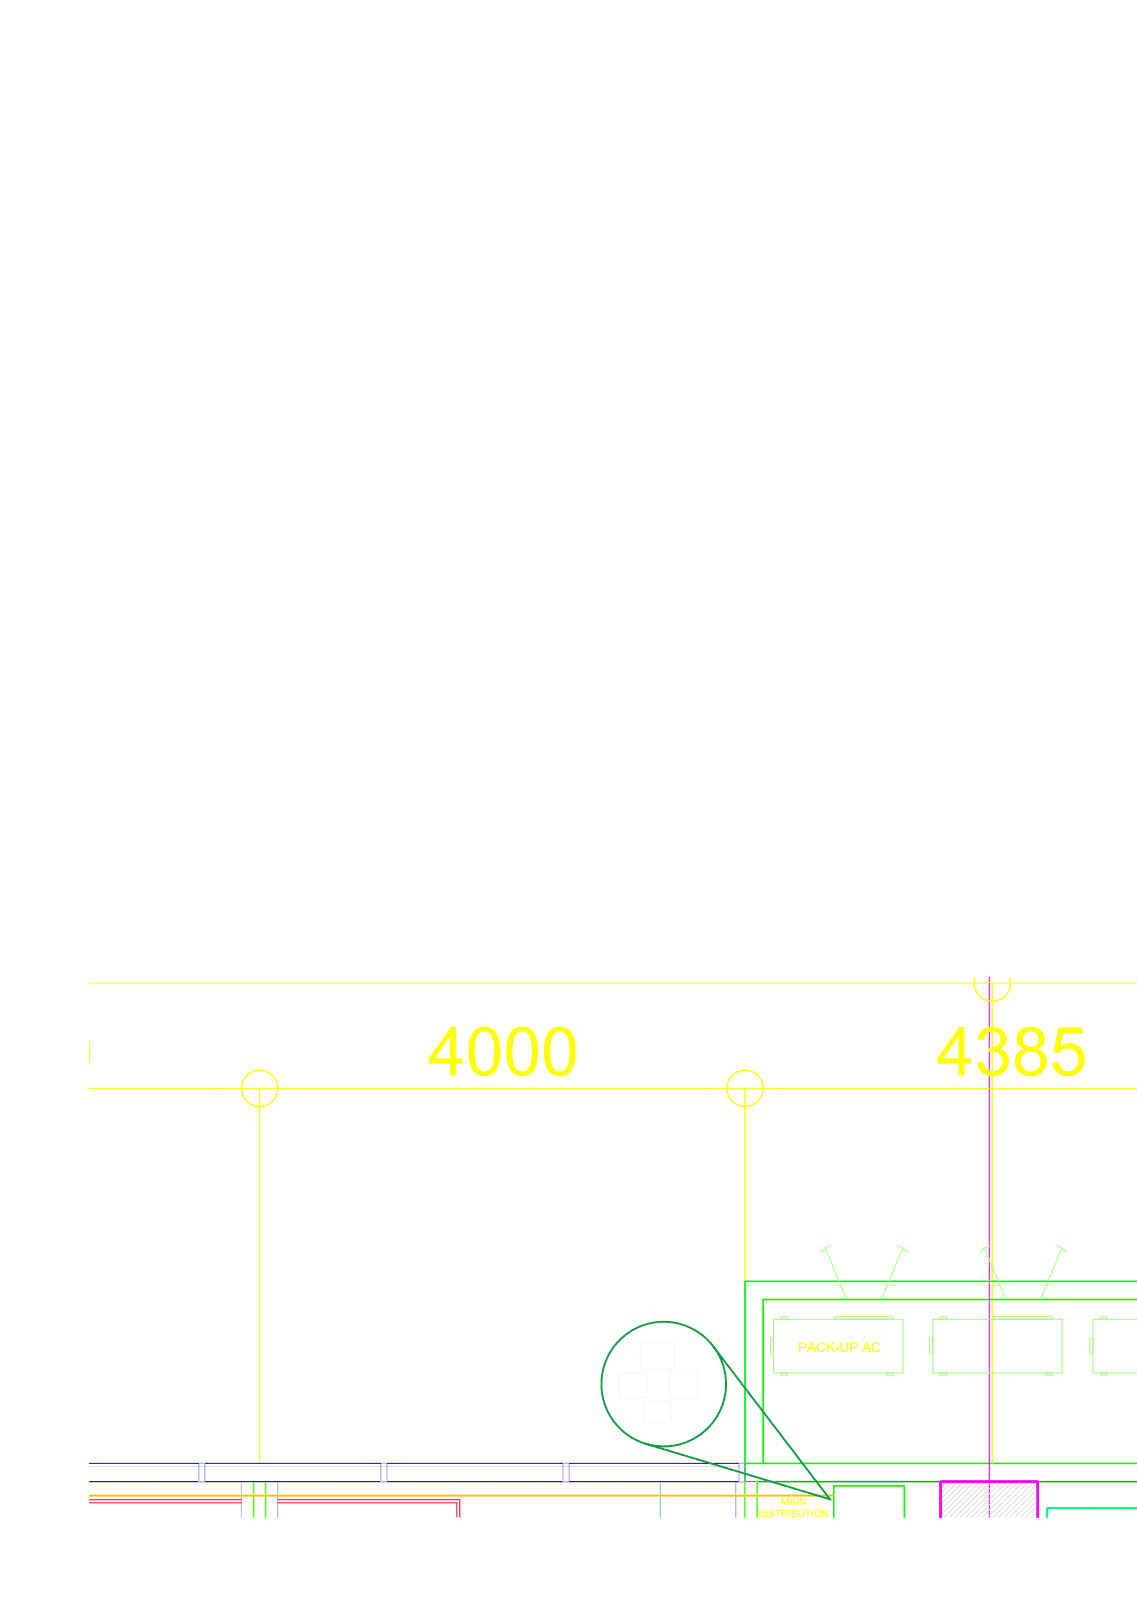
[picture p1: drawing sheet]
<svg xmlns="http://www.w3.org/2000/svg" width="210mm" height="297mm" viewBox="0 0 210 297" stroke-linecap="round" stroke-linejoin="round" font-family="sans-serif">
<defs><g id="words">
<g font-size="12.5" fill="#ff0">
<text x="3.3" y="198.5">00</text>
<text x="79" y="198.5">4000</text>
<text x="172.9" y="198.5">4385</text>
</g>
<text font-size="2.5" fill="#ff0" x="147.3" y="249.5">PACK-UP AC</text>
<g font-size="1.8" fill="#ff0">
<text x="140" y="280">DISTRIBUTION</text>
<text x="144.2" y="277.8">MAIN</text>
</g>
</g></defs>
<!-- layer: A-WALL -->
<path d="M210 236.5h-72.5v37M210 239.9h-69.1v30.3M137.5 270.2h72.5M139.8 273.5h70.2M153.9 280.1v-5.8h13v5.8" fill="none" stroke="#0f0" stroke-width=".3"/>
<!-- layer: L-COLUMN -->
<path d="M182.6 180.5h.1M182.6 180.5v99.6M16.5 273.5h193.5" fill="none" stroke="#f0f" stroke-width=".18"/>
<!-- layer: DIMS -->
<g fill="none" stroke="#ff0" stroke-width=".18">
<path d="M16.5 181.5h193.5M180 180.5a3.4 3.4 0 0 0 3.2 4.3 3.4 3.4 0 0 0 3.2-4.3M183.2 181.4v88.7M16.5 200.9h193.5M47.9 200.9v69.2M137.5 200.9v69.2"/>
<circle cx="47.9" cy="200.9" r="3.4"/>
<circle cx="137.5" cy="200.9" r="3.4"/>
</g>
<!-- layer: HATCH -->
<g fill="none" stroke="#dcdcdc" stroke-width=".18">
<path d="M16.5 270.7h121M173.9 273.5l-.2 .2M174.9 273.5l-1.2 1.2M175.9 273.5l-2.2 2.2M176.9 273.5l-3.2 3.2M177.9 273.5l-4.2 4.2M178.9 273.5l-5.2 5.3M179.9 273.5l-6.2 6.2M180.9 273.5l-6.6 6.6M181.9 273.5l-6.6 6.6M182.9 273.5l-6.6 6.6M183.9 273.5l-6.6 6.6"/>
<path d="M184.9 273.5l-6.6 6.6M185.9 273.5l-6.6 6.6M187 273.5l-6.7 6.6M187.9 273.5l-6.6 6.6M189 273.5l-6.6 6.6M190 273.5l-6.6 6.6M191 273.5l-6.6 6.6M191.6 273.9l-6.2 6.2M191.6 274.9l-5.2 5.2M191.6 275.9l-4.2 4.2M191.6 276.9l-3.2 3.2M191.6 277.9l-2.2 2.2"/>
<path d="M191.6 278.9l-1.2 1.2M191.6 279.9l-.2 .2"/>
</g>
<!-- layer: A-COLUMN -->
<path d="M173.7 280.1v-6.6h17.9v6.6" fill="none" stroke="#f0f" stroke-width=".51"/>
<!-- layer: A-INT WALL -->
<path d="M46.8 273.5v6.6M49 273.5v6.6M137.5 273.5v6.6M139.8 273.5v6.6" fill="none" stroke="#7fff00" stroke-width=".3"/>
<!-- layer: CW -->
<path d="M36.7 270.2h1.1v3.3h-1.1zM44.6 273.5v6.6M51.3 273.5v6.6M70.3 270.2h1.1v3.3h-1.1zM103.9 270.2h1.2v3.3h-1.2zM135.9 273.5v6.6M136.4 270.2h1.1v3.3h-1.1z" fill="none" stroke="#7f9fff" stroke-width=".18"/>
<!-- layer: FURN -->
<path d="M121.9 273.5v6.6" fill="none" stroke="#0ff" stroke-width=".18"/>
<!-- layer: WINDOWS -->
<path d="M16.5 270.2h121M16.5 273.5h121" fill="none" stroke="#00f" stroke-width=".18"/>
<!-- layer: STALL -->
<path d="M16.5 276.9h28.1M16.5 277.4h28.1M51.3 276.9h33.6v3.2M51.3 277.4h33v2.7" fill="none" stroke="#f00" stroke-width=".18"/>
<!-- layer: EQPT -->
<g fill="none" stroke="#9fff7f" stroke-width=".18">
<path d="M151.5 231.2l.9-.8 3.9 9.5M153.5 229.9l-1.1 .5M165.6 229.9l1.1 .5M167.5 231.2l-.8-.8-4 9.5M180.9 231.2l.8-.8 4 9.5M182.9 229.9l-1.2 .5M194.9 229.9l1.2 .5M196.9 231.2l-.8-.8-4 9.5M142.2 247.1h.6v2.9h-.6zM142.8 243.6h23.9v9.9h-23.9zM144.2 253.5h1.2v.5h-1.2zM144.2 243h1.2v.6h-1.2z"/>
<path d="M154.1 243h10.8v.6h-10.8zM163.7 253.5h1.2v.5h-1.2zM171.6 247.1h.6v2.9h-.6zM172.2 243.6h23.9v9.9h-23.9zM173.5 253.5h1.3v.5h-1.3zM173.5 243h1.3v.6h-1.3zM183.5 243h10.8v.6h-10.8zM193.1 253.5h1.2v.5h-1.2zM201.2 247.1h.6v2.9h-.6zM203.1 253.5h1.3v.5h-1.3zM203.1 243h1.3v.6h-1.3zM210 243.6h-8.2v9.9h8.2"/>
</g>
<!-- layer: CAT-6(Ceiling Wires) -->
<path d="M16.5 276.1h137.4" fill="none" stroke="#ffbf00" stroke-width=".36"/>
<!-- layer: CAT-6(End host to switch) -->
<path d="M210 278.4h-16.7v1.7" fill="none" stroke="#00ff7f" stroke-width=".36"/>
<!-- layer: 1 -->
<g fill="none" stroke="#139b48" stroke-width=".36">
<path d="M131.7 248.5l21.5 28.3M119.2 266.5l34.2 10.3"/>
<circle cx="122.5" cy="255.5" r="11.5"/>
</g>
<g fill="none" stroke="#fafafa" stroke-width=".36">
<path d="M114.2 257.5v.5h.5M114.2 254v.2M114.2 254.2v.6M114.2 254.9v.1M114.2 255v.6M114.2 255.7v.1M114.2 255.8v.6M114.2 256.5v.1M114.2 256.7v.5M114.2 257.3v.1M114.7 253.5h-.5v.5M114.8 258h.1"/>
<path d="M114.8 253.5h.1M115 258h.5M115 253.5h.5M115.6 258h.1M115.6 253.5h.1M115.8 258h.5M115.8 253.5h.5M116.4 258h.1M116.4 253.5h.1M116.6 258h.5M116.6 253.5h.5M117.2 258h.1"/>
<path d="M117.2 253.5h.1M117.4 258h.5M117.4 253.5h.5M118 258h.1M118 253.5h.1M118.2 258h.5M118.2 253.5h.5M118.3 252.4v.4h.5M118.3 248.2v.1M118.3 248.4v.5M118.3 249v.1M118.3 249.2v.6"/>
<path d="M118.3 249.8v.1M118.3 250v.6M118.3 250.6v.1M118.3 250.8v.6M118.3 251.4v.2M118.3 251.6v.6M118.3 252.2v.2M118.8 258h.1M118.8 253.5h.1M118.8 259.3v.1M118.8 259.5v.6M118.8 247.7h-.5v.4"/>
<path d="M118.9 252.8h.1M118.9 247.7h.1M119 253.5h.5v.5M119.1 252.8h.5M119.1 247.7h.5M119.2 258.7h-.4v.6M119.2 258.7h.1M119.4 258.7h.6M119.5 257.5v.5h-.5M119.5 254v.2M119.5 254.2v.6M119.5 254.9v.1"/>
<path d="M119.5 255v.6M119.5 255.7v.1M119.5 255.8v.6M119.5 256.5v.1M119.5 256.7v.5M119.5 257.3v.1M119.7 252.8h.2M119.7 247.7h.2M119.9 252.8h.5M119.9 247.7h.5M120 258.7h.1M120.2 258.7h.6"/>
<path d="M120.5 252.8h.2M120.5 247.7h.2M120.7 252.8h.5M120.7 247.7h.5M120.8 258.7h.2M121 258.7h.6M121.3 252.8h.2M121.3 247.7h.2M121.5 252.8h.6M121.5 247.7h.6M121.6 258.7h.2M121.8 258.7h.6"/>
<path d="M122.1 252.8h.2M122.1 247.7h.2M122.3 252.8h.6M122.3 247.7h.6M122.4 258.7h.2M122.6 258.7h.6M122.9 252.8h.2M122.9 247.7h.2M123.1 252.8h.6M123.1 247.7h.6M123.2 258.7h.2M123.5 258.7h.3v.6"/>
<path d="M123.5 257.4v.6h.5M123.5 254v.1M123.5 254.2v.5M123.5 254.8v.1M123.5 255v.6M123.5 255.6v.1M123.5 255.8v.6M123.5 256.4v.1M123.5 256.6v.6M123.5 257.2v.2M123.7 252.8h.2M123.7 247.7h.2"/>
<path d="M123.8 259.3v.1M123.8 259.5v.6M123.9 247.7h.6v.4M124 253.4h-.5v.5M124.1 258h.1M124.1 253.4h.1M124.3 258h.5M124.3 253.4h.5M124.5 252.4v.4h-.6M124.5 248.2v.1M124.5 248.4v.5M124.5 249v.1"/>
<path d="M124.5 249.2v.6M124.5 249.8v.1M124.5 250v.6M124.5 250.6v.1M124.5 250.8v.6M124.5 251.4v.2M124.5 251.6v.6M124.5 252.2v.2M124.9 258h.1M124.9 253.4h.1M125.1 258h.5M125.1 253.4h.5"/>
<path d="M125.7 258h.1M125.7 253.4h.1M125.9 258h.5M125.9 253.4h.5M126.5 258h.1M126.5 253.4h.1M126.7 258h.5M126.7 253.4h.5M127.3 258h.2M127.3 253.4h.2M127.5 258h.5M127.5 253.4h.5"/>
<path d="M128.1 258h.2M128.1 253.4h.2M128.3 253.4h.5v.5M128.8 257.4v.6h-.5M128.8 254v.1M128.8 254.2v.5M128.8 254.8v.1M128.8 255v.6M128.8 255.6v.1M128.8 255.8v.6M128.8 256.4v.1M128.8 256.6v.6"/>
<path d="M128.8 257.2v.2M118.8 261.9v.6h.4M118.8 260.1v.2M118.8 260.3v.6M118.8 260.9v.2M118.8 261.1v.6M118.8 261.7v.2M119.2 262.5h.1M119.4 262.5h.6M120 262.5h.1M120.2 262.5h.6M120.8 262.5h.2"/>
<path d="M121 262.5h.6M121.6 262.5h.2M121.8 262.5h.6M122.4 262.5h.2M122.6 262.5h.6M123.2 262.5h.2M123.8 261.9v.6h-.3M123.8 260.1v.2M123.8 260.3v.6M123.8 260.9v.2M123.8 261.1v.6M123.8 261.7v.2"/>
</g>
<use href="#words"/>
</svg>
